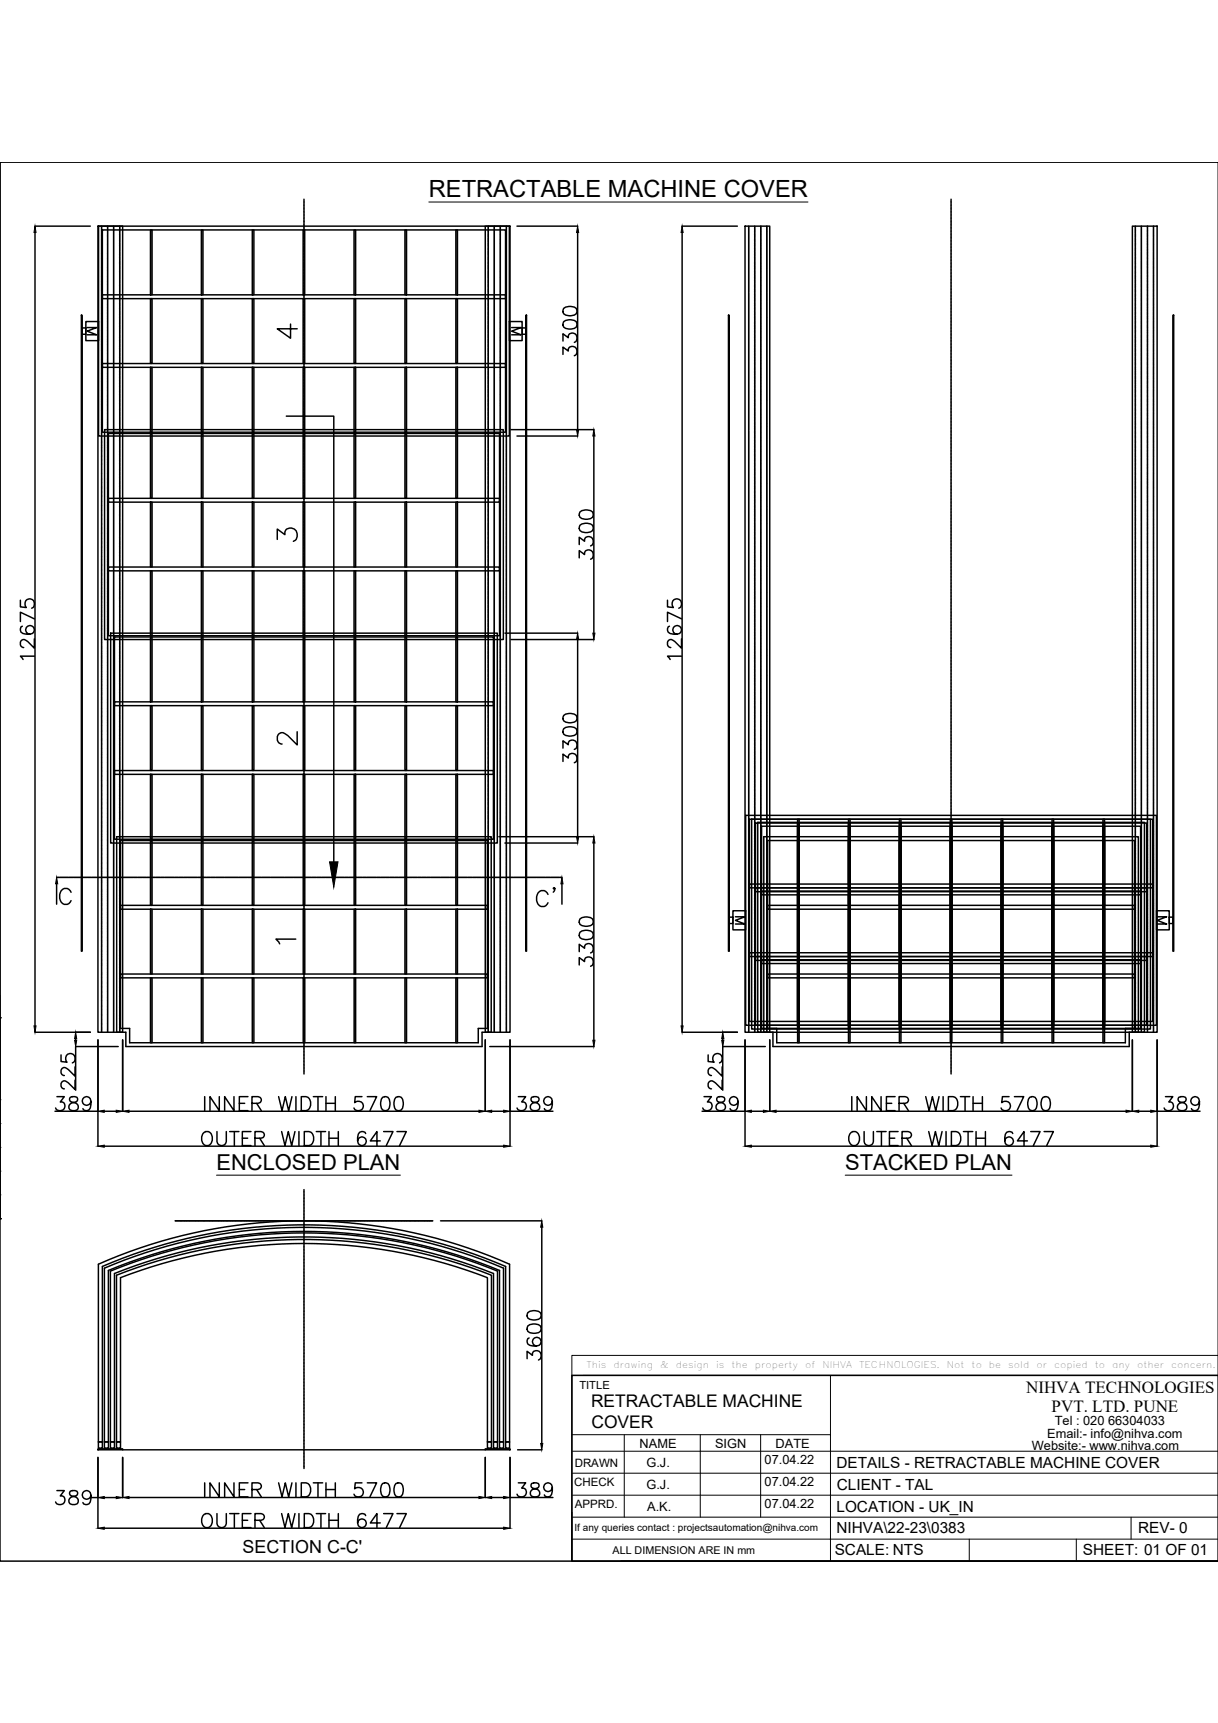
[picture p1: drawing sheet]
<svg xmlns="http://www.w3.org/2000/svg" width="210mm" height="297mm" viewBox="0 0 210 297" stroke-linecap="round" stroke-linejoin="round" font-family="sans-serif">
<defs><g id="words">
<text font-size="6.6" x="91.4" y="157.3">C'</text>
<g font-size="5.7">
<text x="46.6" y="59.6">4</text>
<text x="46.6" y="129.8">2</text>
</g>
<text font-size="5.3" x="46.6" y="94.5">3</text>
<text font-size="4.1" x="73.9" y="34">RETRACTABLE MACHINE COVER</text>
<g font-size="4">
<text x="13.8" y="58.9">M</text>
<text x="86.8" y="58.9">M</text>
<text x="125.6" y="160.5">M</text>
<text x="198.3" y="160.5">M</text>
<text x="46.2" y="164">1</text>
</g>
<g font-size="3.8">
<text x="37.3" y="201.8">ENCLOSED PLAN</text>
<text x="145.7" y="201.8">STACKED PLAN</text>
</g>
<text font-size="3.1" x="41.8" y="267.8">SECTION C-C'</text>
<g font-size="3">
<text x="101.9" y="242.6">RETRACTABLE MACHINE</text>
<text x="101.9" y="246.2">COVER</text>
</g>
<g font-size="2.9">
<text x="176.8" y="240.2">NIHVA TECHNOLOGIES</text>
<text x="181.2" y="243.5">PVT. LTD. PUNE</text>
</g>
<g font-size="2.6">
<text x="144.1" y="253">DETAILS - RETRACTABLE MACHINE COVER</text>
<text x="144.2" y="256.8">CLIENT - TAL</text>
<text x="144.2" y="260.6">LOCATION - UK_IN</text>
<text x="143.8" y="268.2">SCALE: NTS</text>
<text x="144.1" y="264.4">NIHVA\22-23\0383</text>
<text x="186.6" y="268.2">SHEET: 01 OF 01</text>
<text x="196.2" y="264.3">REV- 0</text>
</g>
<g font-size="2.2">
<text x="181.8" y="245.7">Tel : 020 66304033</text>
<text x="110.2" y="249.6">NAME</text>
<text x="123.2" y="249.6">SIGN</text>
<text x="133.7" y="249.6">DATE</text>
<text x="177.8" y="249.9">Website:- www.nihva.com</text>
<text x="180.5" y="247.9">Email:- info@nihva.com</text>
<text x="111.4" y="252.9">G.J.</text>
<text x="111.4" y="256.7">G.J.</text>
<text x="131.8" y="252.3">07.04.22</text>
<text x="131.8" y="256.1">07.04.22</text>
<text x="111.5" y="260.4">A.K.</text>
<text x="131.8" y="259.9">07.04.22</text>
</g>
<g font-size="2">
<text x="98.9" y="256.3">CHECK</text>
<text x="99" y="252.9">DRAWN</text>
<text x="99" y="260">APPRD.</text>
</g>
<g font-size="1.9">
<text x="99.8" y="239.5">TITLE</text>
<text x="105.6" y="267.9">ALL DIMENSION ARE IN mm</text>
</g>
<text font-size="1.7" x="99" y="264">If any queries contact : projectsautomation@nihva.com</text>
<g font-size="1.6">
<text x="101" y="235.8">This</text>
<text x="105.7" y="235.8">drawing</text>
<text x="113.8" y="235.8">&amp;</text>
<text x="116.5" y="235.8">design</text>
<text x="123.4" y="235.8">is</text>
<text x="126.1" y="235.8">the</text>
<text x="130.1" y="235.8">property</text>
<text x="138.7" y="235.8">of</text>
<text x="141.7" y="235.8">NIHVA</text>
<text x="148" y="235.8">TECHNOLOGIES.</text>
<text x="163.2" y="235.8">Not</text>
<text x="167.4" y="235.8">to</text>
<text x="170.4" y="235.8">be</text>
<text x="173.8" y="235.8">sold</text>
<text x="178.6" y="235.8">or</text>
<text x="181.6" y="235.8">copied</text>
<text x="188.7" y="235.8">to</text>
<text x="191.7" y="235.8">any</text>
<text x="196" y="235.8">other</text>
<text x="201.8" y="235.8">concern.</text>
</g>
</g></defs>
<!-- layer: 0 -->
<g fill="none" stroke="#000" stroke-width=".25">
<path d="M0 28h.1M0 28v241.1h210M0 28v182.1M0 28h210M6 39h9.6M16.9 39h4.2v139h-4.2zM83.6 39h4.3v139h-4.3zM89.1 39h10.5M117.5 39h9.6M128.4 39h4.3v139h-4.3zM195.1 39h4.3v139h-4.3zM6 40.1v136.8"/>
<path d="M14 54.3h.1v109.7h-.1zM90.6 54.3h.1v109.7h-.1zM97 58.8v-1.3l.9 .7a.78 .78 0 0 1 .9-.8 .78 .78 0 0 1 .6 1.1l-.1 .3-.3 .2M97.1 55.5a1.89 1.89 0 0 1 2.2 0 .79 .79 0 0 1-.3 1.1 1.98 1.98 0 0 1-1.9-.2l-.1-.4zM97.1 53.2a1.89 1.89 0 0 1 2.2 0 .79 .79 0 0 1-.3 1.1 1.98 1.98 0 0 1-1.9-.2l-.1-.4zM99.5 40.1v34M117.5 40.1v136.8M125.5 54.3h.2v109.7h-.2zM202.1 54.3h.2v109.7h-.2zM49.3 71.7h8.2v76.9M88.1 74.1h14.3M89.1 75.2h10.5"/>
<path d="M97 61.1v-1.3l.9 .7a.78 .78 0 0 1 .9-.8 .78 .78 0 0 1 .6 1.1l-.1 .3-.3 .2M102.3 75.2v34M99.8 96.2v-1.3l.9 .7a.78 .78 0 0 1 .9-.8 .78 .78 0 0 1 .6 1l-.1 .4-.3 .2M99.8 93.9v-1.3l.9 .7a.78 .78 0 0 1 .9-.8 .78 .78 0 0 1 .6 1l-.1 .4-.3 .2M99.9 90.6a1.84 1.84 0 0 1 2.2 0 .78 .78 0 0 1-.3 1.1 1.98 1.98 0 0 1-1.9-.2l-.1-.4zM99.9 88.3a1.84 1.84 0 0 1 2.2 0 .78 .78 0 0 1-.3 1.1 1.98 1.98 0 0 1-1.9-.2l-.1-.4zM3.5 103.5v1.1l1 .1a.85 .85 0 0 1 0-1.2 .85 .85 0 0 1 1.3 .1 .85 .85 0 0 1-.3 1.3M3.9 108a.72 .72 0 0 0-.3 1 1.86 1.86 0 0 0 2.2 0 .75 .75 0 0 0-.3-1.1 .75 .75 0 0 0-1.1 .5 .75 .75 0 0 0 .7 .9M5.9 113.1h-2.4l.5 .6M5.9 110.1v1.6l-1.1-1.1a.73 .73 0 0 0-1.2-.1l-.1 .7 .2 .3 .4 .1M5.9 106.7l-2.4-1.2v1.7M87 109.2h12.6"/>
<path d="M88.1 110.3h14.3M99.5 110.3v33.9M115 103.5v1.1l1.1 .1a.85 .85 0 0 1-.1-1.2 .85 .85 0 0 1 1.3 .1 .85 .85 0 0 1-.3 1.3M115.4 108a.69 .69 0 0 0-.4 .6 .69 .69 0 0 0 .5 .6 1.72 1.72 0 0 0 1.8-.2 .75 .75 0 0 0-.3-1.1 .75 .75 0 0 0-1 .5 .75 .75 0 0 0 .6 .9M117.4 113.1h-2.4l.5 .6M117.4 110.1v1.6l-1.1-1.1a.72 .72 0 0 0-1.2-.1l-.1 .7 .3 .3 .3 .1M117.4 106.7l-2.4-1.2v1.7M97 131.3v-1.3l.9 .7a.78 .78 0 0 1 .9-.8 .78 .78 0 0 1 .6 1l-.1 .4-.3 .2M97 129v-1.3l.9 .7a.78 .78 0 0 1 .9-.8 .78 .78 0 0 1 .6 1l-.1 .4-.3 .2M97.1 125.6a1.84 1.84 0 0 1 2.2 0 .78 .78 0 0 1-.3 1.2 2.02 2.02 0 0 1-1.9-.2l-.1-.4zM97.1 123.3a1.84 1.84 0 0 1 2.2 0 .78 .78 0 0 1-.3 1.2 2.02 2.02 0 0 1-1.9-.2l-.1-.4zM9.8 152.4v3.5"/>
<path d="M12.2 153.8a1.01 1.01 0 0 0-1.1-.6 1.01 1.01 0 0 0-.8 1 1.2 1.2 0 0 0 .2 1.3 1.2 1.2 0 0 0 1.4 .3l.3-.5M86 144.2h16.4M87 145.3h12.6M99.9 158.4a1.84 1.84 0 0 1 2.2 0 .78 .78 0 0 1-.3 1.2 2.02 2.02 0 0 1-1.9-.3l-.1-.3zM102.3 145.3v34M0 175.5h.1M6 178h9.6M13 179.1v.2M16.9 179.3v18.3M21.1 179.3v12.3M83.6 179.3v12.3M87.9 179.3v18.3"/>
<path d="M99.8 166.4v-1.3l.9 .7a.77 .77 0 0 1 .9-.8 .77 .77 0 0 1 .6 1l-.1 .4-.3 .2M99.8 164.1v-1.3l.9 .7a.78 .78 0 0 1 .9-.8 .78 .78 0 0 1 .6 1l-.1 .4-.3 .2M99.9 160.7a1.84 1.84 0 0 1 2.2 0 .78 .78 0 0 1-.3 1.2 2.02 2.02 0 0 1-1.9-.3l-.1-.3zM117.5 178h9.6M124.6 179.1v.2M128.4 179.3v18.3M132.7 179.3v12.3M195.1 179.3v12.3M199.4 179.3v18.3M9.5 191.6h7.4M9.8 189.1h1.3l-.7 .9a.77 .77 0 0 1 .8 .9 .77 .77 0 0 1-1 .6l-.4-.1-.2-.4M10.5 181.9v1.1l1.1 .1a.85 .85 0 0 1-.1-1.3 .85 .85 0 0 1 1.3 .2 .85 .85 0 0 1-.3 1.2"/>
<path d="M12.1 189.2a.49 .49 0 0 0 .2 .8 .99 .99 0 0 1 1.2 1 .84 .84 0 0 1-1 .5 .84 .84 0 0 1-.6-.8 1.13 1.13 0 0 1 1.1-.7 .49 .49 0 0 0 .3-.8l-.4-.1zM12.9 186.2v1.6l-1.1-1.1a.73 .73 0 0 0-1-.2l-.3 .3v.5l.3 .3 .3 .1M12.9 183.9v1.6l-1.1-1.1a.73 .73 0 0 0-1-.2l-.3 .3v.5l.3 .3 .3 .1M13 180.4h7.4M13 180.4v7.5M15.7 189.9a.75 .75 0 0 1-1 .6 .75 .75 0 0 1-.3-1.2 .75 .75 0 0 1 1.2 .1 2.14 2.14 0 0 1-.3 2 .71 .71 0 0 1-1-.3M18 191.6h2M18 197.6h68.8M22.2 191.6h60.3M35 195.4a.89 .89 0 0 1 1-.3 .89 .89 0 0 1 .6 .9 1.05 1.05 0 0 1-.2 1.1 1.05 1.05 0 0 1-1.2 .3 1.52 1.52 0 0 1-.2-2zM35.3 189.1v2.4M37.4 195.1v1.7a.81 .81 0 0 0 .8 .7 .81 .81 0 0 0 .8-.7v-1.7"/>
<path d="M37.8 189.1v2.4l-1.6-2.4v2.4M39.6 195.1h1.6M40.3 189.1v2.4l-1.6-2.4v2.4M40.4 195.1v2.4M41.2 190.2h1M41.8 196.2h.9M42.7 189.1h-1.5v2.4h1.5M43.3 195.1h-1.5v2.4h1.5M43.4 190.2h1.1l.3-.1a.56 .56 0 0 0 0-.9l-.3-.1h-1.1v2.4M43.9 196.2l1.4-.1a.56 .56 0 0 0 0-.9l-.3-.1h-1.1v2.4M44.2 190.2l.8 1.3M44.7 196.2l.9 1.3"/>
<path d="M48 189.1l.6 2.4 .6-2.4 .5 2.4 .6-2.4M48.5 195.1l.6 2.4 .6-2.4 .6 2.4 .5-2.4M51 189.1v2.4M51.5 195.1v2.4M51.9 189.1h.8a1.29 1.29 0 0 1 .9 1.2 1.29 1.29 0 0 1-.9 1.2h-.8zM52.4 195.1h.8a1.29 1.29 0 0 1 .9 1.2 1.29 1.29 0 0 1-.9 1.2h-.8zM54 189.1h1.6M54.5 195.1h1.6M54.8 189.1v2.4M55.3 195.1v2.4M56.2 190.2h1.6M56.2 189.1v2.4"/>
<path d="M56.7 196.2h1.6M56.7 195.1v2.4M57.8 189.1v2.4M58.3 195.1v2.4M62.4 189.1h-1.2l-.1 1a.85 .85 0 0 1 1.3 0 .85 .85 0 0 1-.2 1.3 .85 .85 0 0 1-1.2-.4M63 195.4a.7 .7 0 0 0-.7-.3 .7 .7 0 0 0-.6 .4 1.72 1.72 0 0 0 .3 1.9 .75 .75 0 0 0 1.1-.4 .75 .75 0 0 0-.6-1 .75 .75 0 0 0-.9 .7M63.3 189.1h1.6l-1.1 2.4M65.5 196.7h-1.7l1.2-1.6v2.4M65.9 189.2a.79 .79 0 0 1 1.2 .3 1.98 1.98 0 0 1-.2 1.9 .78 .78 0 0 1-1.2-.4 2.02 2.02 0 0 1 .2-1.8zM66.1 195.1h1.6l-1.1 2.4M68.2 189.2a.79 .79 0 0 1 1.2 .3 1.98 1.98 0 0 1-.2 1.9 .78 .78 0 0 1-1.2-.4 2.02 2.02 0 0 1 .2-1.8zM68.4 195.1h1.6l-1.1 2.4"/>
<path d="M84.4 180.4h18M84.7 191.6h2.1M87.9 191.6h7.4M89.3 189.1h1.3l-.7 .9a.78 .78 0 0 1 .8 .9 .78 .78 0 0 1-1 .6l-.4-.1-.2-.4M91.6 189.2a.5 .5 0 0 0 .3 .8 1.01 1.01 0 0 1 1.1 1 .84 .84 0 0 1-.9 .5 .84 .84 0 0 1-.7-.8 1.1 1.1 0 0 1 1.1-.7 .49 .49 0 0 0 .3-.8l-.4-.1zM95.2 189.9a.75 .75 0 0 1-1 .6 .75 .75 0 0 1-.3-1.2 .75 .75 0 0 1 1.2 .1 2.14 2.14 0 0 1-.3 2 .7 .7 0 0 1-1-.3M121 191.6h7.4M121.3 189.1h1.3l-.7 .9a.78 .78 0 0 1 .8 .9 .78 .78 0 0 1-1 .6l-.4-.1-.2-.4M122 181.9v1.1l1.1 .1a.85 .85 0 0 1 0-1.3 .85 .85 0 0 1 1.2 .2 .85 .85 0 0 1-.3 1.2M123.6 189.2a.5 .5 0 0 0 .3 .8 1.01 1.01 0 0 1 1.1 1 .84 .84 0 0 1-.9 .5 .84 .84 0 0 1-.7-.8 1.1 1.1 0 0 1 1.1-.7 .49 .49 0 0 0 .3-.8l-.4-.1zM124.4 186.2v1.6l-1.1-1.1a.73 .73 0 0 0-1-.2l-.3 .3v.5l.3 .3 .3 .1M124.4 183.9v1.6l-1.1-1.1a.73 .73 0 0 0-1-.2l-.3 .3v.5l.3 .3 .3 .1"/>
<path d="M127.2 189.9a.75 .75 0 0 1-1 .6 .75 .75 0 0 1-.3-1.2 .75 .75 0 0 1 1.2 .1 2.14 2.14 0 0 1-.3 2 .7 .7 0 0 1-1-.3M129.5 191.6h2.1M129.5 197.6h68.8M131.9 180.4h-7.4l.1 7.5M133.8 191.6h60.3M146.5 195.4a.89 .89 0 0 1 1-.3 .89 .89 0 0 1 .6 .9 1.06 1.06 0 0 1-.2 1.1 1.06 1.06 0 0 1-1.2 .3 1.5 1.5 0 0 1-.2-2zM146.8 189.1v2.4M148.9 195.1v1.7a.81 .81 0 0 0 .8 .7 .81 .81 0 0 0 .8-.7v-1.7M149.3 189.1v2.4l-1.6-2.4v2.4M151.1 195.1h1.6M151.8 189.1v2.4l-1.6-2.4v2.4M151.9 195.1v2.4"/>
<path d="M152.8 190.2h.9M153.3 196.2h.9M154.3 189.1h-1.5v2.4h1.5M154.8 195.1h-1.5v2.4h1.5M154.9 190.2h1.1l.3-.1a.57 .57 0 0 0 0-.9l-.3-.1h-1.1v2.4M155.5 196.2l1.3-.1a.56 .56 0 0 0 0-.9l-.3-.1h-1v2.4M155.7 190.2l.8 1.3M156.3 196.2l.8 1.3M159.5 189.1l.6 2.4 .6-2.4 .6 2.4 .5-2.4M160.1 195.1l.5 2.4 .6-2.4 .6 2.4 .5-2.4M162.5 189.1v2.4M163 195.1v2.4"/>
<path d="M163.4 189.1h.8a1.29 1.29 0 0 1 .9 1.2 1.29 1.29 0 0 1-.9 1.2h-.8zM164 195.1h.8a1.29 1.29 0 0 1 .8 1.2 1.29 1.29 0 0 1-.8 1.2h-.8zM165.5 189.1h1.6M166 195.1h1.6M166.3 189.1v2.4M166.8 195.1v2.4M167.7 190.2h1.6M167.7 189.1v2.4M168.2 196.2h1.6M168.2 195.1v2.4M169.3 189.1v2.4M169.8 195.1v2.4"/>
<path d="M173.9 189.1h-1.1l-.2 1a.85 .85 0 0 1 1.3 0 .85 .85 0 0 1-.1 1.3 .85 .85 0 0 1-1.3-.4M174.5 195.4a.7 .7 0 0 0-.6-.3 .7 .7 0 0 0-.6 .4 1.78 1.78 0 0 0 .2 1.9 .75 .75 0 0 0 1.1-.4 .75 .75 0 0 0-.5-1 .75 .75 0 0 0-.9 .7M174.8 189.1h1.6l-1.1 2.4M177.1 196.7h-1.8l1.2-1.6v2.4M177.5 189.2a.78 .78 0 0 1 1.1 .3 1.98 1.98 0 0 1-.2 1.9 .78 .78 0 0 1-1.2-.4 1.98 1.98 0 0 1 .3-1.8zM177.6 195.1h1.6l-1.1 2.4M179.8 189.2a.78 .78 0 0 1 1.1 .3 1.98 1.98 0 0 1-.2 1.9 .78 .78 0 0 1-1.2-.4 1.98 1.98 0 0 1 .3-1.8zM179.9 195.1h1.6l-1.1 2.4M196.2 191.6h2.1M199.4 191.6h7.4M200.9 189.1h1.2l-.7 .9a.78 .78 0 0 1 .8 .9 .78 .78 0 0 1-1 .6l-.3-.1-.3-.4M203.1 189.2a.49 .49 0 0 0 .3 .8 1.01 1.01 0 0 1 1.1 1 .84 .84 0 0 1-.9 .5 .84 .84 0 0 1-.7-.8 1.13 1.13 0 0 1 1.2-.7 .49 .49 0 0 0 .2-.8l-.3-.1z"/>
<path d="M206.7 189.9a.75 .75 0 0 1-1 .6 .75 .75 0 0 1-.3-1.2 .75 .75 0 0 1 1.2 .1 2.18 2.18 0 0 1-.2 2 .71 .71 0 0 1-1.1-.3M0 210.1h.1M17 217.9a87.6 87.6 0 0 1 70.8 0v30.7h-.7v-30.3a87.8 87.8 0 0 0-69.5 0v30.3h-.6zM18 218.6a87.6 87.6 0 0 1 68.8 0v30h-.7v-29.6a87.7 87.7 0 0 0-67.4 0v29.6h-.7zM19 219.1a87.8 87.8 0 0 1 66.7 0v29.5h-.7v-29.1a87.8 87.8 0 0 0-65.3 0v29.1h-.7zM20.1 219.8a87.8 87.8 0 0 1 64.6 0v28.8h-.7v-28.3a87.7 87.7 0 0 0-63.2 0v28.3h-.7zM75.9 210.5h17.5M93.4 211.6v37.2M90.8 234.2v-1.2l1 .7a.77 .77 0 0 1 .8-.9 .77 .77 0 0 1 .6 1.1l-.1 .3-.3 .3M91 228.6a1.84 1.84 0 0 1 2.1 0 .79 .79 0 0 1-.3 1.2 2.06 2.06 0 0 1-1.8-.3l-.2-.3zM91 226.3a1.84 1.84 0 0 1 2.1 0 .78 .78 0 0 1-.3 1.1 2.02 2.02 0 0 1-1.8-.2l-.2-.3zM91.2 230.7a.71 .71 0 0 0-.2 1 1.84 1.84 0 0 0 2.1 0 .75 .75 0 0 0-.3-1.1 .75 .75 0 0 0-1 .5 .75 .75 0 0 0 .6 .9"/>
<path d="M210 237.1h-111.4v32h111.4M9.8 257h1.3l-.7 .9a.77 .77 0 0 1 .8 .9 .77 .77 0 0 1-1 .6l-.4-.1-.2-.4M12.1 257.1a.49 .49 0 0 0 .2 .8 .99 .99 0 0 1 1.2 1 .84 .84 0 0 1-1 .5 .84 .84 0 0 1-.6-.8 1.13 1.13 0 0 1 1.1-.7 .49 .49 0 0 0 .3-.8l-.4-.1zM15.7 257.8a.75 .75 0 0 1-1 .6 .75 .75 0 0 1-.3-1.2 .75 .75 0 0 1 1.2 .1 2.14 2.14 0 0 1-.3 2 .71 .71 0 0 1-1-.3M15.8 258.2h1.1M16.9 249.8h4.2v.1h-4.2zM16.9 251.3v12.2M17 248.6h.6v1h-.6zM18 258.2h2M18 248.6h.7v1h-.7zM19 248.6h.7v1h-.7zM20.1 248.6h.7v1h-.7z"/>
<path d="M21.1 251.3v6.9M22.2 258.2h60.3M35.3 255.6v2.4M37.8 255.6v2.4l-1.6-2.4v2.4M40.3 255.6v2.4l-1.6-2.4v2.4M41.2 256.8h1M42.7 255.6h-1.5v2.4h1.5M43.4 256.8h1.1l.3-.1a.55 .55 0 0 0 0-.9l-.3-.2h-1.1v2.4M44.2 256.8l.8 1.2M48 255.6l.6 2.4 .6-2.4 .5 2.4 .6-2.4M51 255.6v2.4M51.9 255.6h.8a1.29 1.29 0 0 1 .9 1.2 1.29 1.29 0 0 1-.9 1.2h-.8z"/>
<path d="M54 255.6h1.6M54.8 255.6v2.4M56.2 255.6v2.4M56.2 256.8h1.6M57.8 255.6v2.4M62.4 255.6h-1.2l-.1 1.1a.85 .85 0 0 1 1.3 0 .85 .85 0 0 1-.2 1.2 .85 .85 0 0 1-1.2-.3M63.3 255.6h1.6l-1.1 2.4M65.9 255.8a.78 .78 0 0 1 1.2 .3 1.98 1.98 0 0 1-.2 1.8 .79 .79 0 0 1-1.2-.3 2.02 2.02 0 0 1 .2-1.8zM68.2 255.8a.78 .78 0 0 1 1.2 .3 1.98 1.98 0 0 1-.2 1.8 .79 .79 0 0 1-1.2-.3 2.02 2.02 0 0 1 .2-1.8zM83.6 249.8h4.3v.1h-4.3zM83.6 251.3v6.9M84 248.6h.7v1h-.7z"/>
<path d="M84.7 258.2h2.1M85 248.6h.7v1h-.7zM86.1 248.6h.7v1h-.7zM87.1 248.6h.7v1h-.7zM87.9 251.3v12.2M87.9 258.2h7.4M89.2 249.9h4.2M89.3 255.6h1.3l-.7 1a.77 .77 0 0 1 .8 .8 .77 .77 0 0 1-1 .6l-.4-.1-.2-.3M91.6 255.8a.49 .49 0 0 0 .3 .8 1.01 1.01 0 0 1 1.1 1l-.1 .2a.96 .96 0 0 1-1.5-.2 .79 .79 0 0 1 .7-.9l.4-.1a.48 .48 0 0 0 .3-.8l-.4-.2zM95.2 256.4a.75 .75 0 0 1-1 .7 .75 .75 0 0 1-.3-1.2 .75 .75 0 0 1 1.2 .1 2.16 2.16 0 0 1-.3 1.9 .72 .72 0 0 1-1-.2M18 263.5h68.8M35 261.3a.89 .89 0 0 1 1-.3 .89 .89 0 0 1 .6 .9 1.05 1.05 0 0 1-.2 1.1 1.05 1.05 0 0 1-1.2 .2 1.51 1.51 0 0 1-.2-1.9z"/>
<path d="M37.4 260.9v1.8a.81 .81 0 0 0 .8 .7 .81 .81 0 0 0 .8-.7v-1.8M39.6 260.9h1.6M40.4 260.9v2.5M41.8 262.1h.9M43.3 260.9h-1.5v2.5h1.5M43.9 262.1h1.1l.3-.1a.56 .56 0 0 0 0-.9l-.3-.2h-1.1v2.5M44.7 262.1l.9 1.3M48.5 260.9l.6 2.5 .6-2.5 .6 2.5 .5-2.5M51.5 260.9v2.5M52.4 260.9h.8a1.29 1.29 0 0 1 .9 1.2 1.29 1.29 0 0 1-.9 1.3h-.8zM54.5 260.9h1.6M55.3 260.9v2.5"/>
<path d="M56.7 260.9v2.5M56.7 262.1h1.6M58.3 260.9v2.5M63 261.3a.7 .7 0 0 0-.7-.4 .7 .7 0 0 0-.6 .5 1.72 1.72 0 0 0 .3 1.8 .75 .75 0 0 0 1.1-.3 .75 .75 0 0 0-.6-1 .75 .75 0 0 0-.9 .6M65.5 262.5h-1.7l1.2-1.6v2.5M66.1 260.9h1.6l-1.1 2.5M68.4 260.9h1.6l-1.1 2.5M107 269.1h103"/>
</g>
<!-- layer: border -->
<g fill="none" stroke="#000" stroke-width=".25">
<path d="M17.5 39v15.4M18.5 39v15.4M19.6 39v139M20.6 39v139M84.1 39v139M85.2 39v139M86.2 39v15.4M87.3 39v15.4M129 39v116.9M130.1 39v116.9M131.1 39v139M132.1 39v139"/>
<path d="M195.7 39v139M196.7 39v139M197.7 39v116.9M198.8 39v116.9M17.5 60.3v117.7M18.5 60.3v117.7M86.2 60.3v117.7M87.3 60.3v117.7M129 161.9v16.1M130.1 161.9v16.1M197.7 161.9v16.1M198.8 161.9v16.1"/>
</g>
<!-- layer: OSY -->
<g fill="none" stroke="#000" stroke-width=".25">
<path d="M52.4 34.3v.4M52.4 34.8v.1M52.4 34.9v.4M52.4 35.4h.1M52.4 35.5v.3M52.4 35.9v.1M52.4 36.1v.3M52.4 36.5h.1M52.4 36.6v.4M52.4 37v.1M52.4 37.2v.3M52.4 37.6v.1"/>
<path d="M52.4 37.7v.4M52.4 38.1v.1M52.4 38.3v.3M52.4 38.7v.1M52.4 38.8v.4M52.4 39.3h.1M52.4 39.4v.3M52.4 39.8v.1M52.4 39.9v.4M163.9 34.3v.4M163.9 34.8v.1M163.9 34.9v.4"/>
<path d="M163.9 35.4h.1M163.9 35.5v.3M163.9 35.9v.1M163.9 36.1v.3M163.9 36.5h.1M163.9 36.6v.4M163.9 37v.1M163.9 37.2v.3M163.9 37.6v.1M163.9 37.7v.4M163.9 38.1v.1M163.9 38.3v.3"/>
<path d="M163.9 38.7v.1M163.9 38.8v.4M163.9 39.3h.1M163.9 39.4v.3M163.9 39.8v.1M163.9 39.9v.4M52.4 40.4h.1M52.4 40.5v.4M52.4 40.9v.1M52.4 41.1v.3M52.4 41.5h.1M52.4 41.6v.4"/>
<path d="M52.4 42v.1M52.4 42.2v.3M52.4 42.6v.1M52.4 42.7v.4M52.4 43.2h.1M52.4 43.3v.3M52.4 43.7v.1M52.4 43.9v.3M52.4 44.3h.1M52.4 44.4v.4M52.4 44.8v.1M52.4 45v.3"/>
<path d="M52.4 45.4v.1M52.4 45.5v.4M52.4 45.9v.1M52.4 46.1v.3M52.4 46.5v.1M52.4 46.6v.4M52.4 47v.1M52.4 47.2v.3M52.4 47.6v.1M52.4 47.7v.4M52.4 48.2h.1M52.4 48.3v.3"/>
<path d="M52.4 48.7v.1M52.4 48.9v.3M52.4 49.3h.1M52.4 49.4v.4M52.4 49.8v.1M52.4 50v.3M52.4 50.4v.1M52.4 50.5v.4M52.4 51h.1M52.4 51.1v.3M52.4 51.5v.1M52.4 51.6v.4"/>
<path d="M52.4 52.1h.1M52.4 52.2v.4M52.4 52.6v.1M52.4 52.8v.3M163.9 40.4h.1M163.9 40.5v.4M163.9 40.9v.1M163.9 41.1v.3M163.9 41.5h.1M163.9 41.6v.4M163.9 42v.1M163.9 42.2v.3"/>
<path d="M163.9 42.6v.1M163.9 42.7v.4M163.9 43.2h.1M163.9 43.3v.3M163.9 43.7v.1M163.9 43.9v.3M163.9 44.3h.1M163.9 44.4v.4M163.9 44.8v.1M163.9 45v.3M163.9 45.4v.1M163.9 45.5v.4"/>
<path d="M163.9 45.9v.1M163.9 46.1v.3M163.9 46.5v.1M163.9 46.6v.4M163.9 47v.1M163.9 47.2v.3M163.9 47.6v.1M163.9 47.7v.4M163.9 48.2h.1M163.9 48.3v.3M163.9 48.7v.1M163.9 48.9v.3"/>
<path d="M163.9 49.3h.1M163.9 49.4v.4M163.9 49.8v.1M163.9 50v.3M163.9 50.4v.1M163.9 50.5v.4M163.9 51h.1M163.9 51.1v.3M163.9 51.5v.1M163.9 51.6v.4M163.9 52.1h.1M163.9 52.2v.4"/>
<path d="M163.9 52.6v.1M163.9 52.8v.3M163.9 53.2v.1M163.9 53.3v.4M163.9 53.7v.1M163.9 53.9v.3M163.9 54.3v.1M163.9 54.4v.4M163.9 54.8v.1M163.9 55v.3M163.9 55.4v.1M163.9 55.5v.4"/>
<path d="M163.9 56h.1M163.9 56.1v.3M163.9 56.5v.1M163.9 56.7v.3M163.9 57.1h.1M163.9 57.2v.4M163.9 57.6v.1M163.9 57.8v.3M163.9 58.2v.1M163.9 58.3v.4M163.9 58.7v.1M163.9 58.9v.3"/>
<path d="M163.9 59.3v.1M163.9 59.4v.4M163.9 59.9h.1M52.4 61.7v.3M52.4 62.1v.1M52.4 62.2v.4M52.4 62.6v.1M52.4 62.8v.3M52.4 63.2v.1M52.4 63.3v.4M52.4 63.8h.1M52.4 63.9v.3"/>
<path d="M52.4 64.3v.1M52.4 64.5v.3M52.4 64.9h.1M52.4 65v.4M52.4 65.4v.1M52.4 65.6v.3M52.4 66v.1M52.4 66.1v.4M52.4 66.5v.1M52.4 66.7v.3M52.4 67.1v.1M52.4 67.2v.4"/>
<path d="M52.4 67.7h.1M52.4 67.8v.3M52.4 68.2v.1M52.4 68.4v.3M52.4 68.8h.1M52.4 68.9v.4M52.4 69.3v.1M52.4 69.5v.3M52.4 69.9v.1M52.4 70v.4M52.4 70.4v.1M52.4 70.6v.3"/>
<path d="M52.4 71v.1M52.4 71.1v.4M52.4 71.6h.1M52.4 71.7v.3M52.4 72.1v.1M52.4 72.3v.3M52.4 72.7h.1M52.4 72.8v.4M52.4 73.2v.1M52.4 73.4v.3M52.4 73.8v.1M52.4 73.9v.4"/>
<path d="M52.4 74.3v.1M52.4 74.5v.3M52.4 74.9v.1M52.4 75v.4M52.4 75.5h.1M52.4 75.6v.3M52.4 76v.1M52.4 76.2v.3M52.4 76.6h.1M52.4 76.7v.4M52.4 77.1v.1M52.4 77.3v.3"/>
<path d="M52.4 77.7v.1M52.4 77.8v.4M52.4 78.2v.1M52.4 78.4v.3M52.4 78.8v.1M52.4 78.9v.4M52.4 79.4h.1M52.4 79.5v.3M52.4 79.9v.1M163.9 60v.4M163.9 60.4v.1M163.9 60.6v.3"/>
<path d="M163.9 61h.1M163.9 61.1v.4M163.9 61.5v.1M163.9 61.7v.3M163.9 62.1v.1M163.9 62.2v.4M163.9 62.6v.1M163.9 62.8v.3M163.9 63.2v.1M163.9 63.3v.4M163.9 63.8h.1M163.9 63.9v.3"/>
<path d="M163.9 64.3v.1M163.9 64.5v.3M163.9 64.9h.1M163.9 65v.4M163.9 65.4v.1M163.9 65.6v.3M163.9 66v.1M163.9 66.1v.4M163.9 66.5v.1M163.9 66.7v.3M163.9 67.1v.1M163.9 67.2v.4"/>
<path d="M163.9 67.7h.1M163.9 67.8v.3M163.9 68.2v.1M163.9 68.4v.3M163.9 68.8h.1M163.9 68.9v.4M163.9 69.3v.1M163.9 69.5v.3M163.9 69.9v.1M163.9 70v.4M163.9 70.4v.1M163.9 70.6v.3"/>
<path d="M163.9 71v.1M163.9 71.1v.4M163.9 71.6h.1M163.9 71.7v.3M163.9 72.1v.1M163.9 72.3v.3M163.9 72.7h.1M163.9 72.8v.4M163.9 73.2v.1M163.9 73.4v.3M163.9 73.8v.1M163.9 73.9v.4"/>
<path d="M163.9 74.3v.1M163.9 74.5v.3M163.9 74.9v.1M163.9 75v.4M163.9 75.5h.1M163.9 75.6v.3M163.9 76v.1M163.9 76.2v.3M163.9 76.6h.1M163.9 76.7v.4M163.9 77.1v.1M163.9 77.3v.3"/>
<path d="M163.9 77.7v.1M163.9 77.8v.4M163.9 78.2v.1M163.9 78.4v.3M163.9 78.8v.1M163.9 78.9v.4M163.9 79.4h.1M163.9 79.5v.3M163.9 79.9v.1M52.4 80v.4M52.4 80.5h.1M52.4 80.6v.4"/>
<path d="M52.4 81v.1M52.4 81.2v.3M52.4 81.6v.1M52.4 81.7v.4M52.4 82.1v.1M52.4 82.3v.3M52.4 82.7v.1M52.4 82.8v.4M52.4 83.3h.1M52.4 83.4v.3M52.4 83.8v.1M52.4 84v.3"/>
<path d="M52.4 84.4h.1M52.4 84.5v.4M52.4 84.9v.1M52.4 85.1v.3M52.4 85.5v.1M52.4 85.6v.4M52.4 86v.1M52.4 86.2v.3M52.4 86.6v.1M52.4 86.7v.4M52.4 87.2h.1M52.4 87.3v.3"/>
<path d="M52.4 87.7v.1M52.4 87.8v.4M52.4 88.3h.1M52.4 88.4v.4M52.4 96.2v.4M52.4 96.6v.1M52.4 96.8v.3M52.4 97.2h.1M52.4 97.3v.4M52.4 97.7v.1M52.4 97.9v.3M52.4 98.3v.1"/>
<path d="M52.4 98.4v.4M52.4 98.9h.1M52.4 99v.3M52.4 99.4v.1M52.4 99.5v.4M52.4 100h.1M163.9 80v.4M163.9 80.5h.1M163.9 80.6v.4M163.9 81v.1M163.9 81.2v.3M163.9 81.6v.1"/>
<path d="M163.9 81.7v.4M163.9 82.1v.1M163.9 82.3v.3M163.9 82.7v.1M163.9 82.8v.4M163.9 83.3h.1M163.9 83.4v.3M163.9 83.8v.1M163.9 84v.3M163.9 84.4h.1M163.9 84.5v.4M163.9 84.9v.1"/>
<path d="M163.9 85.1v.3M163.9 85.5v.1M163.9 85.6v.4M163.9 86v.1M163.9 86.2v.3M163.9 86.6v.1M163.9 86.7v.4M163.9 87.2h.1M163.9 87.3v.3M163.9 87.7v.1M163.9 87.8v.4M163.9 88.3h.1"/>
<path d="M163.9 88.4v.4M163.9 88.8v.1M163.9 89v.3M163.9 89.4v.1M163.9 89.5v.4M163.9 89.9v.1M163.9 90.1v.3M163.9 90.5v.1M163.9 90.6v.4M163.9 91.1h.1M163.9 91.2v.3M163.9 91.6v.1"/>
<path d="M163.9 91.8v.3M163.9 92.2h.1M163.9 92.3v.4M163.9 92.7v.1M163.9 92.9v.3M163.9 93.3v.1M163.9 93.4v.4M163.9 93.8v.1M163.9 94v.3M163.9 94.4v.1M163.9 94.5v.4M163.9 95h.1"/>
<path d="M163.9 95.1v.3M163.9 95.5v.1M163.9 95.6v.4M163.9 96.1h.1M163.9 96.2v.4M163.9 96.6v.1M163.9 96.8v.3M163.9 97.2h.1M163.9 97.3v.4M163.9 97.7v.1M163.9 97.9v.3M163.9 98.3v.1"/>
<path d="M163.9 98.4v.4M163.9 98.9h.1M163.9 99v.3M163.9 99.4v.1M163.9 99.5v.4M163.9 100h.1M52.4 100.1v.4M52.4 100.5v.1M52.4 100.7v.3M52.4 101.1v.1M52.4 101.2v.4M52.4 101.6v.1"/>
<path d="M52.4 101.8v.3M52.4 102.2v.1M52.4 102.3v.4M52.4 102.8h.1M52.4 102.9v.3M52.4 103.3v.1M52.4 103.4v.4M52.4 103.9h.1M52.4 104v.3M52.4 104.4v.1M52.4 104.6v.3M52.4 105h.1"/>
<path d="M52.4 105.1v.4M52.4 105.5v.1M52.4 105.7v.3M52.4 106.1v.1M52.4 106.2v.4M52.4 106.6v.1M52.4 106.8v.3M52.4 107.2v.1M52.4 107.3v.4M52.4 107.8h.1M52.4 107.9v.4M52.4 108.3v.1"/>
<path d="M52.4 108.5v.3M52.4 108.9v.1M52.4 109v.4M52.4 109.4v.1M52.4 109.6v.3M52.4 110v.1M52.4 110.1v.4M52.4 110.5v.1M52.4 110.7v.3M52.4 111.1v.1M52.4 111.2v.4M52.4 111.7h.1"/>
<path d="M52.4 111.8v.3M52.4 112.2v.1M52.4 112.4v.3M52.4 112.8h.1M52.4 112.9v.4M52.4 113.3v.1M52.4 113.5v.3M52.4 113.9v.1M52.4 114v.4M52.4 114.4v.1M52.4 114.6v.3M52.4 115v.1"/>
<path d="M52.4 115.1v.4M52.4 115.6h.1M52.4 115.7v.4M52.4 116.1v.1M52.4 116.3v.3M52.4 116.7h.1M52.4 116.8v.4M52.4 117.2v.1M52.4 117.4v.3M52.4 117.8v.1M52.4 117.9v.4M52.4 118.3v.1"/>
<path d="M52.4 118.5v.3M52.4 118.9v.1M52.4 119v.4M52.4 119.5h.1M52.4 119.6v.3M163.9 100.1v.4M163.9 100.5v.1M163.9 100.7v.3M163.9 101.1v.1M163.9 101.2v.4M163.9 101.6v.1M163.9 101.8v.3"/>
<path d="M163.9 102.2v.1M163.9 102.3v.4M163.9 102.8h.1M163.9 102.9v.3M163.9 103.3v.1M163.9 103.4v.4M163.9 103.9h.1M163.9 104v.3M163.9 104.4v.1M163.9 104.6v.3M163.9 105h.1M163.9 105.1v.4"/>
<path d="M163.9 105.5v.1M163.9 105.7v.3M163.9 106.1v.1M163.9 106.2v.4M163.9 106.6v.1M163.9 106.8v.3M163.9 107.2v.1M163.9 107.3v.4M163.9 107.8h.1M163.9 107.9v.4M163.9 108.3v.1M163.9 108.5v.3"/>
<path d="M163.9 108.9v.1M163.9 109v.4M163.9 109.4v.1M163.9 109.6v.3M163.9 110v.1M163.9 110.1v.4M163.9 110.5v.1M163.9 110.7v.3M163.9 111.1v.1M163.9 111.2v.4M163.9 111.7h.1M163.9 111.8v.3"/>
<path d="M163.9 112.2v.1M163.9 112.4v.3M163.9 112.8h.1M163.9 112.9v.4M163.9 113.3v.1M163.9 113.5v.3M163.9 113.9v.1M163.9 114v.4M163.9 114.4v.1M163.9 114.6v.3M163.9 115v.1M163.9 115.1v.4"/>
<path d="M163.9 115.6h.1M163.9 115.7v.4M163.9 116.1v.1M163.9 116.3v.3M163.9 116.7h.1M163.9 116.8v.4M163.9 117.2v.1M163.9 117.4v.3M163.9 117.8v.1M163.9 117.9v.4M163.9 118.3v.1M163.9 118.5v.3"/>
<path d="M163.9 118.9v.1M163.9 119v.4M163.9 119.5h.1M163.9 119.6v.3M52.4 120v.1M52.4 120.2v.3M52.4 120.6h.1M52.4 120.7v.4M52.4 121.1v.1M52.4 121.3v.3M52.4 121.7v.1M52.4 121.8v.4"/>
<path d="M52.4 122.2v.1M52.4 122.4v.3M52.4 122.8v.1M52.4 122.9v.4M52.4 131.9v.3M52.4 132.3h.1M52.4 132.4v.4M52.4 132.8v.1M52.4 133v.3M52.4 133.4v.1M52.4 133.5v.4M52.4 133.9v.1"/>
<path d="M52.4 134.1v.3M52.4 134.5v.1M52.4 134.6v.4M52.4 135.1h.1M52.4 135.2v.3M52.4 135.6v.1M52.4 135.7v.4M52.4 136.2h.1M52.4 136.3v.4M52.4 136.7v.1M52.4 136.9v.3M52.4 137.3v.1"/>
<path d="M52.4 137.4v.4M52.4 137.8v.1M52.4 138v.3M52.4 138.4v.1M52.4 138.5v.4M52.4 139h.1M52.4 139.1v.3M52.4 139.5v.1M52.4 139.7v.3M163.9 120v.1M163.9 120.2v.3M163.9 120.6h.1"/>
<path d="M163.9 120.7v.4M163.9 121.1v.1M163.9 121.3v.3M163.9 121.7v.1M163.9 121.8v.4M163.9 122.2v.1M163.9 122.4v.3M163.9 122.8v.1M163.9 122.9v.4M163.9 123.4h.1M163.9 123.5v.3M163.9 123.9v.1"/>
<path d="M163.9 124.1v.3M163.9 124.5h.1M163.9 124.6v.4M163.9 125v.1M163.9 125.2v.3M163.9 125.6v.1M163.9 125.7v.4M163.9 126.1v.1M163.9 126.3v.3M163.9 126.7v.1M163.9 126.8v.4M163.9 127.3h.1"/>
<path d="M163.9 127.4v.3M163.9 127.8v.1M163.9 127.9v.4M163.9 128.4h.1M163.9 128.5v.4M163.9 128.9v.1M163.9 129.1v.3M163.9 129.5v.1M163.9 129.6v.4M163.9 130v.1M163.9 130.2v.3M163.9 130.6v.1"/>
<path d="M163.9 130.7v.4M163.9 131.2h.1M163.9 131.3v.3M163.9 131.7v.1M163.9 131.9v.3M163.9 132.3h.1M163.9 132.4v.4M163.9 132.8v.1M163.9 133v.3M163.9 133.4v.1M163.9 133.5v.4M163.9 133.9v.1"/>
<path d="M163.9 134.1v.3M163.9 134.5v.1M163.9 134.6v.4M163.9 135.1h.1M163.9 135.2v.3M163.9 135.6v.1M163.9 135.7v.4M163.9 136.2h.1M163.9 136.3v.4M163.9 136.7v.1M163.9 136.9v.3M163.9 137.3v.1"/>
<path d="M163.9 137.4v.4M163.9 137.8v.1M163.9 138v.3M163.9 138.4v.1M163.9 138.5v.4M163.9 139h.1M163.9 139.1v.3M163.9 139.5v.1M163.9 139.7v.3M52.4 140.1h.1M52.4 140.2v.4M52.4 140.6v.1"/>
<path d="M52.4 140.8v.3M52.4 141.2v.1M52.4 141.3v.4M52.4 141.7v.1M52.4 141.9v.3M52.4 142.3v.1M52.4 142.4v.4M52.4 142.9h.1M52.4 143v.3M52.4 143.4v.1M52.4 143.5v.4M52.4 144h.1"/>
<path d="M52.4 144.1v.4M52.4 144.5v.1M52.4 144.7v.3M52.4 145.1h.1M52.4 145.2v.4M52.4 145.6v.1M52.4 145.8v.3M52.4 146.2v.1M52.4 146.3v.4M52.4 146.8h.1M52.4 146.9v.3M52.4 147.3v.1"/>
<path d="M52.4 147.4v.4M52.4 147.9h.1M52.4 148v.4M52.4 148.4v.1M52.4 148.6v.3M52.4 149v.1M52.4 149.1v.4M52.4 149.5v.1M52.4 149.7v.3M52.4 150.1v.1M52.4 150.2v.4M52.4 150.7h.1"/>
<path d="M52.4 150.8v.3M52.4 151.2v.1M52.4 151.3v.4M52.4 151.8h.1M52.4 151.9v.3M52.4 152.3v.1M52.4 152.5v.3M52.4 152.9h.1M52.4 153v.4M52.4 153.4v.1M52.4 153.6v.3M52.4 154v.1"/>
<path d="M52.4 154.1v.4M52.4 154.5v.1M52.4 154.7v.3M52.4 155.1v.1M52.4 155.2v.4M52.4 155.7h.1M52.4 155.8v.4M52.4 156.2v.1M52.4 156.4v.3M52.4 156.8v.1M52.4 156.9v.4M52.4 157.3v.1"/>
<path d="M52.4 157.5v.3M52.4 157.9v.1M52.4 158v.4M52.4 158.5h.1M52.4 158.6v.3M52.4 159v.1M52.4 159.1v.4M163.9 140.1h.1M163.9 140.2v.4M163.9 140.6v.1M163.9 140.8v.3M163.9 141.2v.1"/>
<path d="M163.9 141.3v.4M163.9 141.7v.1M163.9 141.9v.3M163.9 142.3v.1M163.9 142.4v.4M163.9 142.9h.1M163.9 143v.3M163.9 143.4v.1M163.9 143.5v.4M163.9 144h.1M163.9 144.1v.4M163.9 144.5v.1"/>
<path d="M163.9 144.7v.3M163.9 145.1h.1M163.9 145.2v.4M163.9 145.6v.1M163.9 145.8v.3M163.9 146.2v.1M163.9 146.3v.4M163.9 146.8h.1M163.9 146.9v.3M163.9 147.3v.1M163.9 147.4v.4M163.9 147.9h.1"/>
<path d="M163.9 148v.4M163.9 148.4v.1M163.9 148.6v.3M163.9 149v.1M163.9 149.1v.4M163.9 149.5v.1M163.9 149.7v.3M163.9 150.1v.1M163.9 150.2v.4M163.9 150.7h.1M163.9 150.8v.3M163.9 151.2v.1"/>
<path d="M163.9 151.3v.4M163.9 151.8h.1M163.9 151.9v.3M163.9 152.3v.1M163.9 152.5v.3M163.9 152.9h.1M163.9 153v.4M163.9 153.4v.1M163.9 153.6v.3M163.9 154v.1M163.9 154.1v.4M163.9 154.5v.1"/>
<path d="M163.9 154.7v.3M163.9 155.1v.1M163.9 155.2v.4M163.9 155.7h.1M163.9 155.8v.4M163.9 156.2v.1M163.9 156.4v.3M163.9 156.8v.1M163.9 156.9v.4M163.9 157.3v.1M163.9 157.5v.3M163.9 157.9v.1"/>
<path d="M163.9 158v.4M163.9 158.5h.1M163.9 158.6v.3M163.9 159v.1M163.9 159.1v.4M163.9 159.6h.1M163.9 159.7v.3M52.4 165.3v.3M52.4 165.7v.1M52.4 165.8v.4M52.4 166.3h.1M52.4 166.4v.3"/>
<path d="M52.4 166.8v.1M52.4 166.9v.4M52.4 167.4h.1M52.4 167.5v.3M52.4 167.9v.1M52.4 168.1v.3M52.4 168.5h.1M52.4 168.6v.4M52.4 169v.1M52.4 169.2v.3M52.4 169.6v.1M52.4 169.7v.4"/>
<path d="M52.4 170.1v.1M52.4 170.3v.3M52.4 170.7v.1M52.4 170.8v.4M52.4 171.3h.1M52.4 171.4v.3M52.4 171.8v.1M52.4 172v.3M52.4 172.4h.1M52.4 172.5v.4M52.4 172.9v.1M52.4 173.1v.3"/>
<path d="M52.4 173.5v.1M52.4 173.6v.4M52.4 174v.1M52.4 174.2v.3M52.4 174.6v.1M52.4 174.7v.4M52.4 175.2h.1M52.4 175.3v.3M52.4 175.7v.1M52.4 175.9v.3M52.4 176.3h.1M52.4 176.4v.4"/>
<path d="M52.4 176.8v.1M52.4 177v.3M52.4 177.4v.1M52.4 177.5v.4M52.4 177.9v.1M52.4 178.1v.3M52.4 178.5v.1M52.4 178.6v.4M52.4 179.1h.1M52.4 179.2v.3M52.4 179.6v.1M52.4 179.8v.3"/>
<path d="M163.9 160.1v.1M163.9 160.3v.3M163.9 160.7h.1M163.9 160.8v.4M163.9 161.2v.1M163.9 161.4v.3M163.9 161.8v.1M163.9 161.9v.4M163.9 162.3v.1M163.9 162.5v.3M163.9 162.9v.1M163.9 163v.4"/>
<path d="M163.9 163.5h.1M163.9 163.6v.4M163.9 164v.1M163.9 164.2v.3M163.9 164.6h.1M163.9 164.7v.4M163.9 165.1v.1M163.9 165.3v.3M163.9 165.7v.1M163.9 165.8v.4M163.9 166.3h.1M163.9 166.4v.3"/>
<path d="M163.9 166.8v.1M163.9 166.9v.4M163.9 167.4h.1M163.9 167.5v.3M163.9 167.9v.1M163.9 168.1v.3M163.9 168.5h.1M163.9 168.6v.4M163.9 169v.1M163.9 169.2v.3M163.9 169.6v.1M163.9 169.7v.4"/>
<path d="M163.9 170.1v.1M163.9 170.3v.3M163.9 170.7v.1M163.9 170.8v.4M163.9 171.3h.1M163.9 171.4v.3M163.9 171.8v.1M163.9 172v.3M163.9 172.4h.1M163.9 172.5v.4M163.9 172.9v.1M163.9 173.1v.3"/>
<path d="M163.9 173.5v.1M163.9 173.6v.4M163.9 174v.1M163.9 174.2v.3M163.9 174.6v.1M163.9 174.7v.4M163.9 175.2h.1M163.9 175.3v.3M163.9 175.7v.1M163.9 175.9v.3M163.9 176.3h.1M163.9 176.4v.4"/>
<path d="M163.9 176.8v.1M163.9 177v.3M163.9 177.4v.1M163.9 177.5v.4M163.9 177.9v.1M163.9 178.1v.3M163.9 178.5v.1M163.9 178.6v.4M163.9 179.1h.1M163.9 179.2v.3M163.9 179.6v.1M163.9 179.8v.3"/>
<path d="M52.4 180.2h.1M52.4 180.3v.4M52.4 180.7v.1M52.4 180.9v.3M52.4 181.3v.1M52.4 181.4v.4M52.4 181.8v.1M52.4 182v.3M52.4 182.4v.1M52.4 182.5v.4M52.4 183h.1M52.4 183.1v.3"/>
<path d="M52.4 183.5v.1M52.4 183.6v.4M52.4 184.1h.1M52.4 184.2v.4M52.4 184.6v.1M52.4 184.8v.4M163.9 180.2h.1M163.9 180.3v.4M163.9 180.7v.1M163.9 180.9v.3M163.9 181.3v.1M163.9 181.4v.4"/>
<path d="M163.9 181.8v.1M163.9 182v.3M163.9 182.4v.1M163.9 182.5v.4M163.9 183h.1M163.9 183.1v.3M163.9 183.5v.1M163.9 183.6v.4M163.9 184.1h.1M163.9 184.2v.4M163.9 184.6v.1M163.9 184.8v.4"/>
<path d="M52.4 205.1v.2M52.4 205.4v.1M52.4 205.6v.3M52.4 206h.1M52.4 206.1v.4M52.4 206.5v.1M52.4 206.7v.3M52.4 207.1v.1M52.4 207.2v.4M52.4 207.6v.1M52.4 207.8v.3M52.4 208.2v.1"/>
<path d="M52.4 208.3v.4M52.4 208.8h.1M52.4 208.9v.4M52.4 209.3v.1M52.4 209.5v.3M52.4 209.9h.1M52.4 210v.4M52.4 210.4v.1M52.4 210.6v.3M52.4 211v.1M52.4 211.1v.4M52.4 211.5v.1"/>
<path d="M52.4 211.7v.3M52.4 212.1v.1M52.4 212.2v.4M52.4 212.7h.1M52.4 212.8v.3M52.4 213.2v.1M52.4 213.4v.3M52.4 213.8h.1M52.4 213.9v.4M52.4 214.3v.1M52.4 214.5v.3M52.4 214.9v.1"/>
<path d="M52.4 215v.4M52.4 215.4v.1M52.4 215.6v.3M52.4 216v.1M52.4 216.1v.4M52.4 216.6h.1M52.4 216.7v.4M52.4 217.1v.1M52.4 217.3v.3M52.4 217.7h.1M52.4 217.8v.4M52.4 218.2v.1"/>
<path d="M52.4 218.4v.3M52.4 218.8v.1M52.4 218.9v.4M52.4 219.3v.1M52.4 219.5v.3M52.4 219.9v.1M52.4 220v.4M52.4 220.5h.1M52.4 220.6v.3M52.4 221v.1M52.4 221.2v.3M52.4 221.6h.1"/>
<path d="M52.4 221.7v.4M52.4 222.1v.1M52.4 222.3v.3M52.4 222.7v.1M52.4 222.8v.4M52.4 223.2v.1M52.4 223.4v.3M52.4 223.8v.1M52.4 223.9v.4M52.4 224.4h.1M52.4 224.5v.3M52.4 224.9v.1"/>
<path d="M52.4 225.1v.3M52.4 225.5h.1M52.4 225.6v.4M52.4 226v.1M52.4 226.2v.3M52.4 226.6h.1M52.4 226.7v.4M52.4 227.1v.1M52.4 227.3v.3M52.4 227.7v.1M52.4 227.8v.4M52.4 228.3h.1"/>
<path d="M52.4 228.4v.3M52.4 228.8v.1M52.4 228.9v.4M52.4 229.4h.1M52.4 229.5v.4M52.4 229.9v.1M52.4 230.1v.3M52.4 230.5v.1M52.4 230.6v.4M52.4 231v.1M52.4 231.2v.3M52.4 231.6v.1"/>
<path d="M52.4 231.7v.4M52.4 232.2h.1M52.4 232.3v.3M52.4 232.7v.1M52.4 232.9v.3M52.4 233.3h.1M52.4 233.4v.4M52.4 233.8v.1M52.4 234v.3M52.4 234.4h.1M52.4 234.5v.4M52.4 234.9v.1"/>
<path d="M52.4 235.1v.3M52.4 235.5v.1M52.4 235.6v.4M52.4 236v.1M52.4 236.2v.3M52.4 236.6v.1M52.4 236.7v.4M52.4 237.2h.1M52.4 237.3v.4M52.4 237.7v.1M52.4 237.9v.3M52.4 238.3v.1"/>
<path d="M52.4 238.4v.4M52.4 238.8v.1M52.4 239v.3M52.4 239.4v.1M52.4 239.5v.4M52.4 240h.1M52.4 240.1v.3M52.4 240.5v.1M52.4 240.7v.3M52.4 241.1h.1M52.4 241.2v.4M52.4 241.6v.1"/>
<path d="M52.4 241.8v.3M52.4 242.2h.1M52.4 242.3v.4M52.4 242.7v.1M52.4 242.9v.3M52.4 243.3v.1M52.4 243.4v.4M52.4 243.8v.1M52.4 244v.3M52.4 244.4v.1M52.4 244.5v.4M52.4 245h.1"/>
<path d="M52.4 245.1v.4M52.4 245.5v.1M52.4 245.7v.3M52.4 246.1h.1M52.4 246.2v.4M52.4 246.6v.1M52.4 246.8v.3M52.4 247.2v.1M52.4 247.3v.4M52.4 247.8h.1M52.4 247.9v.3M52.4 248.3v.1"/>
<path d="M52.4 248.4v.4M52.4 248.9h.1M52.4 249v.4M52.4 249.4v.1M52.4 249.6v.3M52.4 250h.1M52.4 250.1v.4M52.4 250.5v.1M52.4 250.7v.3M52.4 251.1v.1M52.4 251.2v.4M52.4 251.6v.1"/>
<path d="M52.4 251.8v.3M52.4 252.2v.1M52.4 252.3v.4M52.4 252.8h.1M52.4 252.9v.3"/>
</g>
<!-- layer: 0 -->
<g fill="#000" stroke="#000" stroke-width=".17">
<path d="M6 39l.2 1.1h-.3zM99.5 39l.2 1.1h-.3zM117.5 39l.2 1.1h-.3zM99.4 74.1h.3l-.2 1.1zM102.3 74.1l.2 1.1h-.3zM99.5 109.2l.2 1.1h-.3zM102.2 109.2h.3l-.2 1.1zM9.8 151.3l.1 1.1h-.3zM56.8 148.6h1.5l-.8 4.4zM99.4 144.2h.3l-.2 1.1zM102.3 144.2l.2 1.1h-.3zM5.9 176.9h.3l-.2 1.1z"/>
<path d="M13 178l.2 1.1h-.3zM12.9 179.3h.3l-.2 1.1zM102.2 179.3h.3l-.2 1.1zM117.4 176.9h.3l-.2 1.1zM124.6 178l.1 1.1h-.3zM124.4 179.3h.3l-.1 1.1zM16.9 191.6l1.1-.2v.4zM16.9 197.6l1.1-.2v.4zM20 191.4l1.1 .2-1.1 .2zM21.1 191.6l1.1-.2v.4zM82.5 191.4l1.1 .2-1.1 .2zM83.6 191.6l1.1-.2v.4z"/>
<path d="M86.8 191.4l1.1 .2-1.1 .2zM86.8 197.4l1.1 .2-1.1 .2zM128.4 191.6l1.1-.2v.4zM128.4 197.6l1.1-.2v.4zM131.6 191.4l1.1 .2-1.1 .2zM132.7 191.6l1.1-.2v.4zM194.1 191.4l1 .2-1 .2zM195.1 191.6l1.1-.2v.4zM198.3 191.4l1.1 .2-1.1 .2zM198.3 197.4l1.1 .2-1.1 .2zM93.4 210.5l.1 1.1h-.3zM16.9 258.2l1.1-.2v.4z"/>
<path d="M20 258l1.1 .2-1.1 .2zM21.1 258.2l1.1-.2v.3zM82.5 258l1.1 .2-1.1 .1zM83.6 258.2l1.1-.2v.3zM86.8 258l1.1 .2-1.1 .1zM93.2 248.8h.3l-.1 1.1zM16.9 263.5l1.1-.2v.3zM86.8 263.3l1.1 .2-1.1 .1z"/>
</g>
<!-- layer: Segment support -->
<g fill="none" stroke="#000" stroke-width=".25">
<path d="M17 39h70.8v36.2h-70.8zM17.6 39.6h69.5v34.9h-69.5zM17.6 50.8h69.5v.7h-69.5zM17.6 62.7h69.5v.6h-69.5zM18 74.1h68.7v36.2h-68.7zM18.7 74.7h67.4v34.9h-67.4zM18.7 97.8h67.4v.6h-67.4zM18.7 85.9h67.4v.7h-67.4zM19.1 109.2h66.6v36.1h-66.6zM19.7 109.8h65.3v34.9h-65.3zM19.7 132.8h65.3v.7h-65.3zM19.7 121h65.3v.7h-65.3z"/>
<path d="M20.1 144.2h64.6v33.8h-1.6v2.4h-61.4v-2.4h-1.6zM20.8 144.9h63.2v32.4h-1.6v2.5h-60.1v-2.5h-1.5zM20.8 156.1h63.2v.6h-63.2zM128.5 140.6h70.8v36.1h-70.8zM129.2 141.2h69.4v34.9h-69.4zM129.2 152.4h69.4v.7h-69.4zM129.5 141.2h68.8v36.2h-68.8zM130.2 141.9h67.4v34.8h-67.4zM130.2 153.1h67.4v.6h-67.4zM130.6 141.8h66.6v36.2h-66.6zM131.2 142.4h65.4v34.9h-65.4zM131.2 153.6h65.4v.7h-65.4z"/>
<path d="M131.6 144.2h64.6v33.8h-1.6v2.4h-61.4v-2.4h-1.6zM132.3 144.9h63.2v32.4h-1.6v2.5h-60v-2.5h-1.6zM132.3 156.1h63.2v.6h-63.2zM20.8 167.9h63.2v.7h-63.2zM129.2 164.2h69.4v.7h-69.4zM130.2 164.9h67.4v.7h-67.4zM131.2 165.5h65.4v.6h-65.4zM132.3 167.9h63.2v.7h-63.2z"/>
</g>
<!-- layer: Bas -->
<g fill="none" stroke="#000" stroke-width=".25">
<path d="M25.9 39.6h.3v11.2h-.3zM34.7 39.6h.3v11.2h-.3zM43.5 39.6h.3v11.2h-.3zM52.2 39.6h.3v11.2h-.3zM61 39.6h.3v11.2h-.3zM69.8 39.6h.3v11.2h-.3zM78.6 39.6h.2v11.2h-.2zM25.9 51.5h.3v11.1h-.3zM34.7 51.5h.3v11.1h-.3zM43.5 51.5h.3v11.1h-.3zM52.2 51.5h.3v11.1h-.3zM61 51.5h.3v11.1h-.3z"/>
<path d="M69.8 51.5h.3v11.1h-.3zM78.6 51.5h.2v11.1h-.2zM25.9 63.3h.3v11.2h-.3zM25.9 74.7h.3v11.2h-.3zM34.7 63.3h.3v11.2h-.3zM34.7 74.7h.3v11.2h-.3zM43.5 63.3h.3v11.2h-.3zM43.5 74.7h.3v11.2h-.3zM52.2 63.3h.3v11.2h-.3zM52.2 74.7h.3v11.2h-.3zM61 63.3h.3v11.2h-.3zM61 74.7h.3v11.2h-.3z"/>
<path d="M69.8 63.3h.3v11.2h-.3zM69.8 74.7h.3v11.2h-.3zM78.6 63.3h.2v11.2h-.2zM78.6 74.7h.2v11.2h-.2zM25.9 98.4h.3v11.2h-.3zM25.9 86.6h.3v11.1h-.3zM34.7 98.4h.3v11.2h-.3zM34.7 86.6h.3v11.1h-.3zM43.5 98.4h.3v11.2h-.3zM43.5 86.6h.3v11.1h-.3zM52.2 98.4h.3v11.2h-.3zM52.2 86.6h.3v11.1h-.3z"/>
<path d="M61 98.4h.3v11.2h-.3zM61 86.6h.3v11.1h-.3zM69.8 98.4h.3v11.2h-.3zM69.8 86.6h.3v11.1h-.3zM78.6 98.4h.2v11.2h-.2zM78.6 86.6h.2v11.1h-.2zM25.9 109.8h.3v11.2h-.3zM34.7 109.8h.3v11.2h-.3zM43.5 109.8h.3v11.2h-.3zM52.2 109.8h.3v11.2h-.3zM61 109.8h.3v11.2h-.3zM69.8 109.8h.3v11.2h-.3z"/>
<path d="M78.6 109.8h.2v11.2h-.2zM25.9 133.5h.3v11.2h-.3zM25.9 121.7h.3v11.1h-.3zM34.7 133.5h.3v11.2h-.3zM34.7 121.7h.3v11.1h-.3zM43.5 133.5h.3v11.2h-.3zM43.5 121.7h.3v11.1h-.3zM52.2 133.5h.3v11.2h-.3zM52.2 121.7h.3v11.1h-.3zM61 133.5h.3v11.2h-.3zM61 121.7h.3v11.1h-.3zM69.8 133.5h.3v11.2h-.3z"/>
<path d="M69.8 121.7h.3v11.1h-.3zM78.6 133.5h.2v11.2h-.2zM78.6 121.7h.2v11.1h-.2zM25.9 144.9h.3v11.2h-.3zM25.9 156.7h.3v11.2h-.3zM34.7 144.9h.3v11.2h-.3zM34.7 156.7h.3v11.2h-.3zM43.5 144.9h.3v11.2h-.3zM43.5 156.7h.3v11.2h-.3zM52.2 144.9h.3v11.2h-.3zM52.2 156.7h.3v11.2h-.3zM61 144.9h.3v11.2h-.3z"/>
<path d="M61 156.7h.3v11.2h-.3zM69.8 144.9h.3v11.2h-.3zM69.8 156.7h.3v11.2h-.3zM78.6 144.9h.2v11.2h-.2zM78.6 156.7h.2v11.2h-.2zM137.4 141.2h.3v11.2h-.3zM137.4 153.1h.3v11.1h-.3zM137.4 141.9h.3v11.2h-.3zM137.4 153.7h.3v11.2h-.3zM137.5 142.4h.2v11.2h-.2zM137.5 154.3h.2v11.1h-.2zM137.5 144.9h.2v11.2h-.2z"/>
<path d="M137.5 156.7h.2v11.2h-.2zM146.2 141.2h.3v11.2h-.3zM146.2 153.1h.3v11.1h-.3zM146.2 141.9h.3v11.2h-.3zM146.2 153.7h.3v11.2h-.3zM146.2 142.4h.3v11.2h-.3zM146.2 154.3h.3v11.1h-.3zM146.2 144.9h.3v11.2h-.3zM146.2 156.7h.3v11.2h-.3zM155 141.2h.3v11.2h-.3zM155 153.1h.3v11.1h-.3zM155 141.9h.3v11.2h-.3z"/>
<path d="M155 153.7h.3v11.2h-.3zM155 142.4h.3v11.2h-.3zM155 154.3h.3v11.1h-.3zM155 144.9h.3v11.2h-.3zM155 156.7h.3v11.2h-.3zM163.8 141.2h.2v11.2h-.2zM163.8 153.1h.2v11.1h-.2zM163.8 141.9h.2v11.2h-.2zM163.8 153.7h.2v11.2h-.2zM163.8 142.4h.2v11.2h-.2zM163.8 154.3h.2v11.1h-.2zM163.8 144.9h.2v11.2h-.2z"/>
<path d="M163.8 156.7h.2v11.2h-.2zM172.5 141.2h.3v11.2h-.3zM172.5 153.1h.3v11.1h-.3zM172.5 141.9h.3v11.2h-.3zM172.5 153.7h.3v11.2h-.3zM172.5 142.4h.3v11.2h-.3zM172.5 154.3h.3v11.1h-.3zM172.5 144.9h.3v11.2h-.3zM172.5 156.7h.3v11.2h-.3zM181.3 141.2h.3v11.2h-.3zM181.3 153.1h.3v11.1h-.3zM181.3 141.9h.3v11.2h-.3z"/>
<path d="M181.3 153.7h.3v11.2h-.3zM181.3 142.4h.3v11.2h-.3zM181.3 154.3h.3v11.1h-.3zM181.3 144.9h.3v11.2h-.3zM181.3 156.7h.3v11.2h-.3zM190.1 141.2h.3v11.2h-.3zM190.1 153.1h.3v11.1h-.3zM190.1 141.9h.3v11.2h-.3zM190.1 153.7h.3v11.2h-.3zM190.1 142.4h.3v11.2h-.3zM190.1 154.3h.3v11.1h-.3zM190.1 144.9h.3v11.2h-.3z"/>
<path d="M190.1 156.7h.3v11.2h-.3zM25.9 168.6h.3v11.2h-.3zM34.7 168.6h.3v11.2h-.3zM43.5 168.6h.3v11.2h-.3zM52.2 168.6h.3v11.2h-.3zM61 168.6h.3v11.2h-.3zM69.8 168.6h.3v11.2h-.3zM78.6 168.6h.2v11.2h-.2zM137.4 164.9h.3v11.2h-.3zM137.4 165.6h.3v11.1h-.3zM137.5 166.1h.2v11.2h-.2zM137.5 168.6h.2v11.2h-.2z"/>
<path d="M146.2 164.9h.3v11.2h-.3zM146.2 165.6h.3v11.1h-.3zM146.2 166.1h.3v11.2h-.3zM146.2 168.6h.3v11.2h-.3zM155 164.9h.3v11.2h-.3zM155 165.6h.3v11.1h-.3zM155 166.1h.3v11.2h-.3zM155 168.6h.3v11.2h-.3zM163.8 164.9h.2v11.2h-.2zM163.8 165.6h.2v11.1h-.2zM163.8 166.1h.2v11.2h-.2zM163.8 168.6h.2v11.2h-.2z"/>
<path d="M172.5 164.9h.3v11.2h-.3zM172.5 165.6h.3v11.1h-.3zM172.5 166.1h.3v11.2h-.3zM172.5 168.6h.3v11.2h-.3zM181.3 164.9h.3v11.2h-.3zM181.3 165.6h.3v11.1h-.3zM181.3 166.1h.3v11.2h-.3zM181.3 168.6h.3v11.2h-.3zM190.1 164.9h.3v11.2h-.3zM190.1 165.6h.3v11.1h-.3zM190.1 166.1h.3v11.2h-.3zM190.1 168.6h.3v11.2h-.3z"/>
</g>
<!-- layer: 0 -->
<g fill="none" stroke="#000" stroke-width=".17">
<path d="M0 175.5h.1M0 171.7v3.8M0 197.8h.1M0 193.7h.1M0 189.6h.1M0 201.9h.1M0 206h.1M98.6 237.1v32M143.1 237.1v32M210 233.7h-111.4v3.4h111.4h-109.6M98.6 257.8h111.4M98.6 254h111.4"/>
<path d="M98.6 250.2h111.4M98.6 247.3h44.5M107.6 247.3v14.3M120.7 247.3v14.3M131.1 247.3v14.3M98.6 261.6h111.4M98.6 265.3h111.4M167 265.3v3.8M185.5 265.3v3.8M194.9 261.6v3.7"/>
</g>
<!-- layer: FASTNERS -->
<path d="M21.1 249.9h62.5" fill="none" stroke="#000" stroke-width=".25"/>
<!-- layer: HIDDEN -->
<path d="M9.8 151.3h79.3M30.2 210.5h44.4" fill="none" stroke="#000" stroke-width=".25"/>
<!-- layer: ELE 1 -->
<path d="M73.9 34.8h65.3M37.3 202.6h31.7M145.7 202.6h28.7" fill="none" stroke="#000" stroke-width=".17"/>
<use href="#words"/>
</svg>
